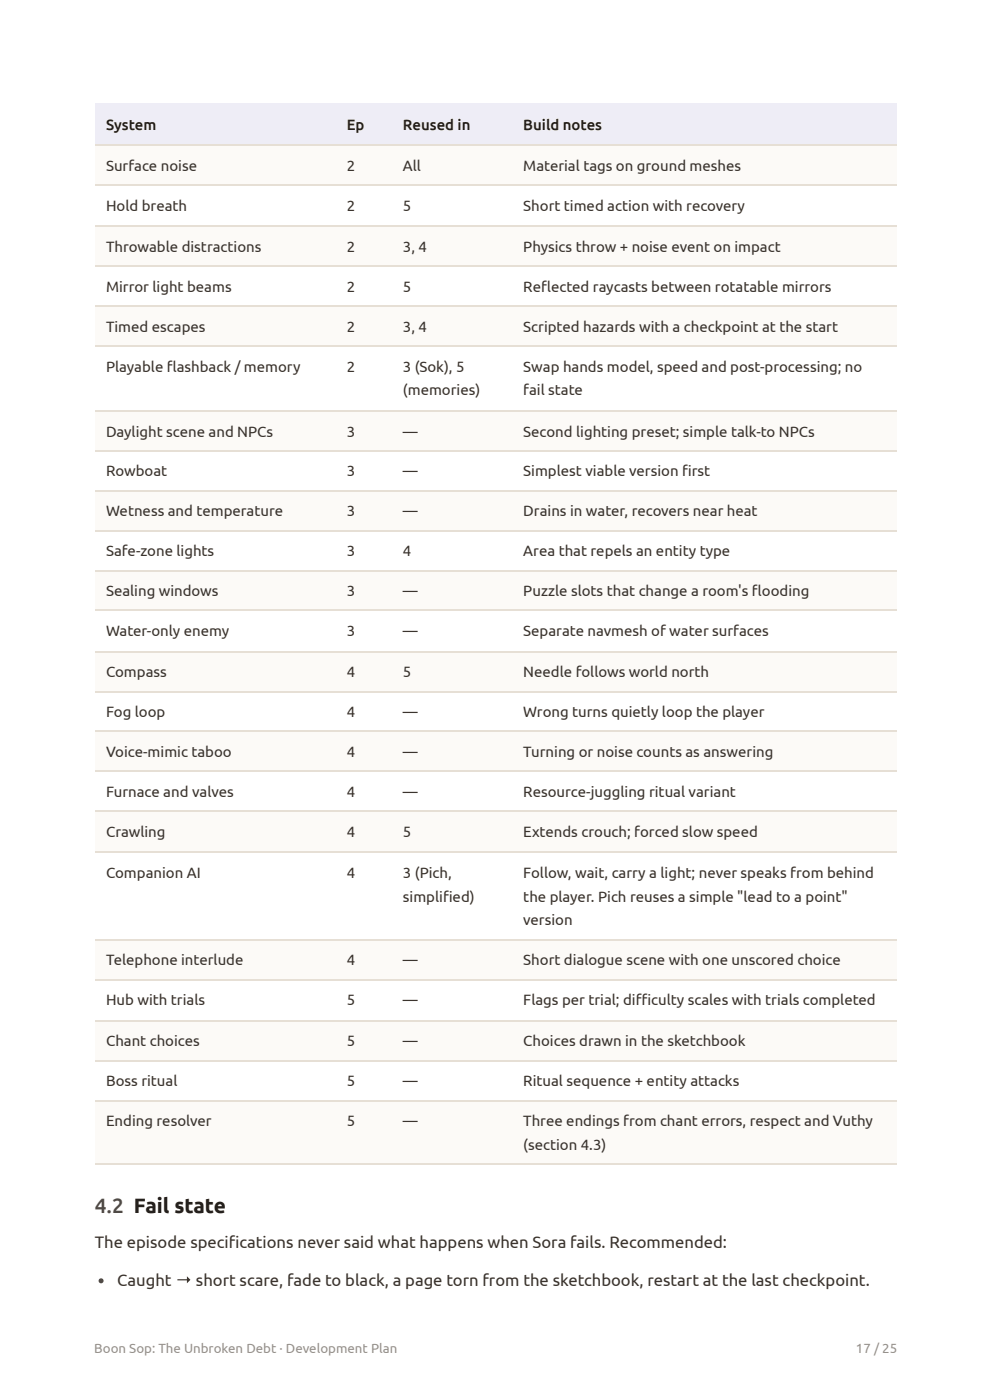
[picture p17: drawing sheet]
<svg xmlns="http://www.w3.org/2000/svg" width="210mm" height="297mm" viewBox="0 0 210 297" stroke-linecap="round" stroke-linejoin="round" font-family="sans-serif">
<defs><g id="words">
<text font-size="4.4" fill="#3d3a6b" x="20.1" y="257.4">4.2 Fail state</text>
<g font-size="3.5" fill="#3a332d">
<text x="20.1" y="264.8">The episode specifi cations never said what happens when Sora fails. Recommended:</text>
<text x="24.9" y="272.8">Caught → short scare, fade to black, a page torn from the sketchbook, restart at the last checkpoint.</text>
</g>
<g font-size="3.2" fill="#1f1b18">
<text x="22.5" y="27.5">System</text>
<text x="73.5" y="27.5">Ep</text>
<text x="85.4" y="27.5">Reused in</text>
<text x="110.9" y="27.5">Build notes</text>
</g>
<g font-size="3.2" fill="#3a332d">
<text x="22.5" y="36.2">Surface noise</text>
<text x="73.5" y="36.2">2</text>
<text x="85.4" y="36.2">All</text>
<text x="110.9" y="36.2">Material tags on ground meshes</text>
<text x="22.5" y="44.7">Hold breath</text>
<text x="73.5" y="44.7">2</text>
<text x="85.4" y="44.7">5</text>
<text x="110.9" y="44.7">Short timed action with recovery</text>
<text x="22.5" y="53.4">Throwable distractions</text>
<text x="73.5" y="53.4">2</text>
<text x="85.4" y="53.4">3, 4</text>
<text x="110.9" y="53.4">Physics throw + noise event on impact</text>
<text x="22.5" y="61.9">Mirror light beams</text>
<text x="73.5" y="61.9">2</text>
<text x="85.4" y="61.9">5</text>
<text x="110.9" y="61.9">Refl ected raycasts between rotatable mirrors</text>
<text x="22.5" y="70.4">Timed escapes</text>
<text x="73.5" y="70.4">2</text>
<text x="85.4" y="70.4">3, 4</text>
<text x="110.9" y="70.4">Scripted hazards with a checkpoint at the start</text>
<text x="22.5" y="78.8">Playable fl ashback / memory</text>
<text x="73.5" y="78.8">2</text>
<text x="85.4" y="78.8">3 (Sok), 5</text>
<text x="85.4" y="83.9">(memories)</text>
<text x="110.9" y="78.8">Swap hands model, speed and post-processing; no</text>
<text x="110.9" y="83.9">fail state</text>
<text x="22.5" y="92.6">Daylight scene and NPCs</text>
<text x="73.5" y="92.6">3</text>
<text x="85.4" y="92.6">—</text>
<text x="110.9" y="92.6">Second lighting preset; simple talk-to NPCs</text>
<text x="22.5" y="101.1">Rowboat</text>
<text x="73.5" y="101.1">3</text>
<text x="85.4" y="101.1">—</text>
<text x="110.9" y="101.1">Simplest viable version fi rst</text>
<text x="22.5" y="109.5">Wetness and temperature</text>
<text x="73.5" y="109.5">3</text>
<text x="85.4" y="109.5">—</text>
<text x="110.9" y="109.5">Drains in water, recovers near heat</text>
<text x="22.5" y="118">Safe-zone lights</text>
<text x="73.5" y="118">3</text>
<text x="85.4" y="118">4</text>
<text x="110.9" y="118">Area that repels an entity type</text>
<text x="22.5" y="126.5">Sealing windows</text>
<text x="73.5" y="126.5">3</text>
<text x="85.4" y="126.5">—</text>
<text x="110.9" y="126.5">Puzzle slots that change a room's fl ooding</text>
<text x="22.5" y="134.9">Water-only enemy</text>
<text x="73.5" y="134.9">3</text>
<text x="85.4" y="134.9">—</text>
<text x="110.9" y="134.9">Separate navmesh of water surfaces</text>
<text x="22.5" y="143.7">Compass</text>
<text x="73.5" y="143.7">4</text>
<text x="85.4" y="143.7">5</text>
<text x="110.9" y="143.7">Needle follows world north</text>
<text x="22.5" y="152.1">Fog loop</text>
<text x="73.5" y="152.1">4</text>
<text x="85.4" y="152.1">—</text>
<text x="110.9" y="152.1">Wrong turns quietly loop the player</text>
<text x="22.5" y="160.6">Voice-mimic taboo</text>
<text x="73.5" y="160.6">4</text>
<text x="85.4" y="160.6">—</text>
<text x="110.9" y="160.6">Turning or noise counts as answering</text>
<text x="22.5" y="169.1">Furnace and valves</text>
<text x="73.5" y="169.1">4</text>
<text x="85.4" y="169.1">—</text>
<text x="110.9" y="169.1">Resource-juggling ritual variant</text>
<text x="22.5" y="177.5">Crawling</text>
<text x="73.5" y="177.5">4</text>
<text x="85.4" y="177.5">5</text>
<text x="110.9" y="177.5">Extends crouch; forced slow speed</text>
<text x="22.5" y="186.3">Companion AI</text>
<text x="73.5" y="186.3">4</text>
<text x="85.4" y="186.3">3 (Pich,</text>
<text x="85.4" y="191.3">simplifi ed)</text>
<text x="110.9" y="186.3">Follow, wait, carry a light; never speaks from behind</text>
<text x="110.9" y="191.3">the player. Pich reuses a simple &quot;lead to a point&quot;</text>
<text x="110.9" y="196.3">version</text>
<text x="22.5" y="204.8">Telephone interlude</text>
<text x="73.5" y="204.8">4</text>
<text x="85.4" y="204.8">—</text>
<text x="110.9" y="204.8">Short dialogue scene with one unscored choice</text>
<text x="22.5" y="213.3">Hub with trials</text>
<text x="73.5" y="213.3">5</text>
<text x="85.4" y="213.3">—</text>
<text x="110.9" y="213.3">Flags per trial; diffi</text>
<text x="138.1" y="213.3">culty scales with trials completed</text>
<text x="22.5" y="222">Chant choices</text>
<text x="73.5" y="222">5</text>
<text x="85.4" y="222">—</text>
<text x="110.9" y="222">Choices drawn in the sketchbook</text>
<text x="22.5" y="230.5">Boss ritual</text>
<text x="73.5" y="230.5">5</text>
<text x="85.4" y="230.5">—</text>
<text x="110.9" y="230.5">Ritual sequence + entity attacks</text>
<text x="22.5" y="238.9">Ending resolver</text>
<text x="73.5" y="238.9">5</text>
<text x="85.4" y="238.9">—</text>
<text x="110.9" y="238.9">Three endings from chant errors, respect and Vuthy</text>
<text x="110.9" y="243.9">(section 4.3)</text>
</g>
<g font-size="2.8" fill="#9a9088">
<text x="20" y="287.1">Boon Sop: The Unbroken Debt · Development Plan</text>
<text x="181.5" y="287.1">17 / 25</text>
</g>
</g></defs>
<g fill="#eeedf6">
<path d="M20.1 22h51.1v9h-51.1z"/>
<path d="M71.2 22h11.9v9h-11.9z"/>
<path d="M83.1 22h25.4v9h-25.4z"/>
<path d="M108.5 22h81.7v9h-81.7z"/>
</g>
<g fill="#fcfaf7">
<path d="M20.1 31h51.1v8.4h-51.1z"/>
<path d="M71.2 31h11.9v8.4h-11.9z"/>
<path d="M83.1 31h25.4v8.4h-25.4z"/>
<path d="M108.5 31h81.7v8.4h-81.7z"/>
<path d="M20.1 47.9h51.1v8.5h-51.1z"/>
<path d="M71.2 47.9h11.9v8.5h-11.9z"/>
<path d="M83.1 47.9h25.4v8.5h-25.4z"/>
<path d="M108.5 47.9h81.7v8.5h-81.7z"/>
<path d="M20.1 64.8h51.1v8.8h-51.1z"/>
<path d="M71.2 64.8h11.9v8.8h-11.9z"/>
<path d="M83.1 64.8h25.4v8.8h-25.4z"/>
<path d="M108.5 64.8h81.7v8.8h-81.7z"/>
<path d="M20.1 87h51.1v8.5h-51.1z"/>
<path d="M71.2 87h11.9v8.5h-11.9z"/>
<path d="M83.1 87h25.4v8.5h-25.4z"/>
<path d="M108.5 87h81.7v8.5h-81.7z"/>
<path d="M20.1 104h51.1v8.7h-51.1z"/>
<path d="M71.2 104h11.9v8.7h-11.9z"/>
<path d="M83.1 104h25.4v8.7h-25.4z"/>
<path d="M108.5 104h81.7v8.7h-81.7z"/>
<path d="M20.1 121.2h51.1v8.4h-51.1z"/>
<path d="M71.2 121.2h11.9v8.4h-11.9z"/>
<path d="M83.1 121.2h25.4v8.4h-25.4z"/>
<path d="M108.5 121.2h81.7v8.4h-81.7z"/>
<path d="M20.1 138.1h51.1v8.5h-51.1z"/>
<path d="M71.2 138.1h11.9v8.5h-11.9z"/>
<path d="M83.1 138.1h25.4v8.5h-25.4z"/>
<path d="M108.5 138.1h81.7v8.5h-81.7z"/>
<path d="M20.1 155.3h51.1v8.5h-51.1z"/>
<path d="M71.2 155.3h11.9v8.5h-11.9z"/>
<path d="M83.1 155.3h25.4v8.5h-25.4z"/>
<path d="M108.5 155.3h81.7v8.5h-81.7z"/>
<path d="M20.1 172.2h51.1v8.5h-51.1z"/>
<path d="M71.2 172.2h11.9v8.5h-11.9z"/>
<path d="M83.1 172.2h25.4v8.5h-25.4z"/>
<path d="M108.5 172.2h81.7v8.5h-81.7z"/>
<path d="M20.1 199.5h51.1v8.5h-51.1z"/>
<path d="M71.2 199.5h11.9v8.5h-11.9z"/>
<path d="M83.1 199.5h25.4v8.5h-25.4z"/>
<path d="M108.5 199.5h81.7v8.5h-81.7z"/>
<path d="M20.1 216.4h51.1v8.5h-51.1z"/>
<path d="M71.2 216.4h11.9v8.5h-11.9z"/>
<path d="M83.1 216.4h25.4v8.5h-25.4z"/>
<path d="M108.5 216.4h81.7v8.5h-81.7z"/>
<path d="M20.1 233.4h51.1v13.7h-51.1z"/>
<path d="M71.2 233.4h11.9v13.7h-11.9z"/>
<path d="M83.1 233.4h25.4v13.7h-25.4z"/>
<path d="M108.5 233.4h81.7v13.7h-81.7z"/>
</g>
<path d="M20.1 30.8h170.1" fill="none" stroke="#3d3a6b" stroke-width=".26"/>
<g fill="none" stroke="#e6dfd5" stroke-width=".26">
<path d="M20.1 30.8h170.1M20.1 39.3h170.1M20.1 48h170.1M20.1 56.5h170.1M20.1 65h170.1M20.1 73.4h170.1M20.1 87.2h170.1M20.1 95.6h170.1M20.1 104.1h170.1M20.1 112.6h170.1M20.1 121h170.1M20.1 129.5h170.1"/>
<path d="M20.1 138.2h170.1M20.1 146.7h170.1M20.1 155.2h170.1M20.1 163.6h170.1M20.1 172.1h170.1M20.1 180.8h170.1M20.1 199.4h170.1M20.1 207.8h170.1M20.1 216.6h170.1M20.1 225h170.1M20.1 233.5h170.1M20.1 247h170.1"/>
</g>
<circle cx="21.4" cy="271.7" r=".53" fill="#3d3a6b"/>
<use href="#words"/>
</svg>
